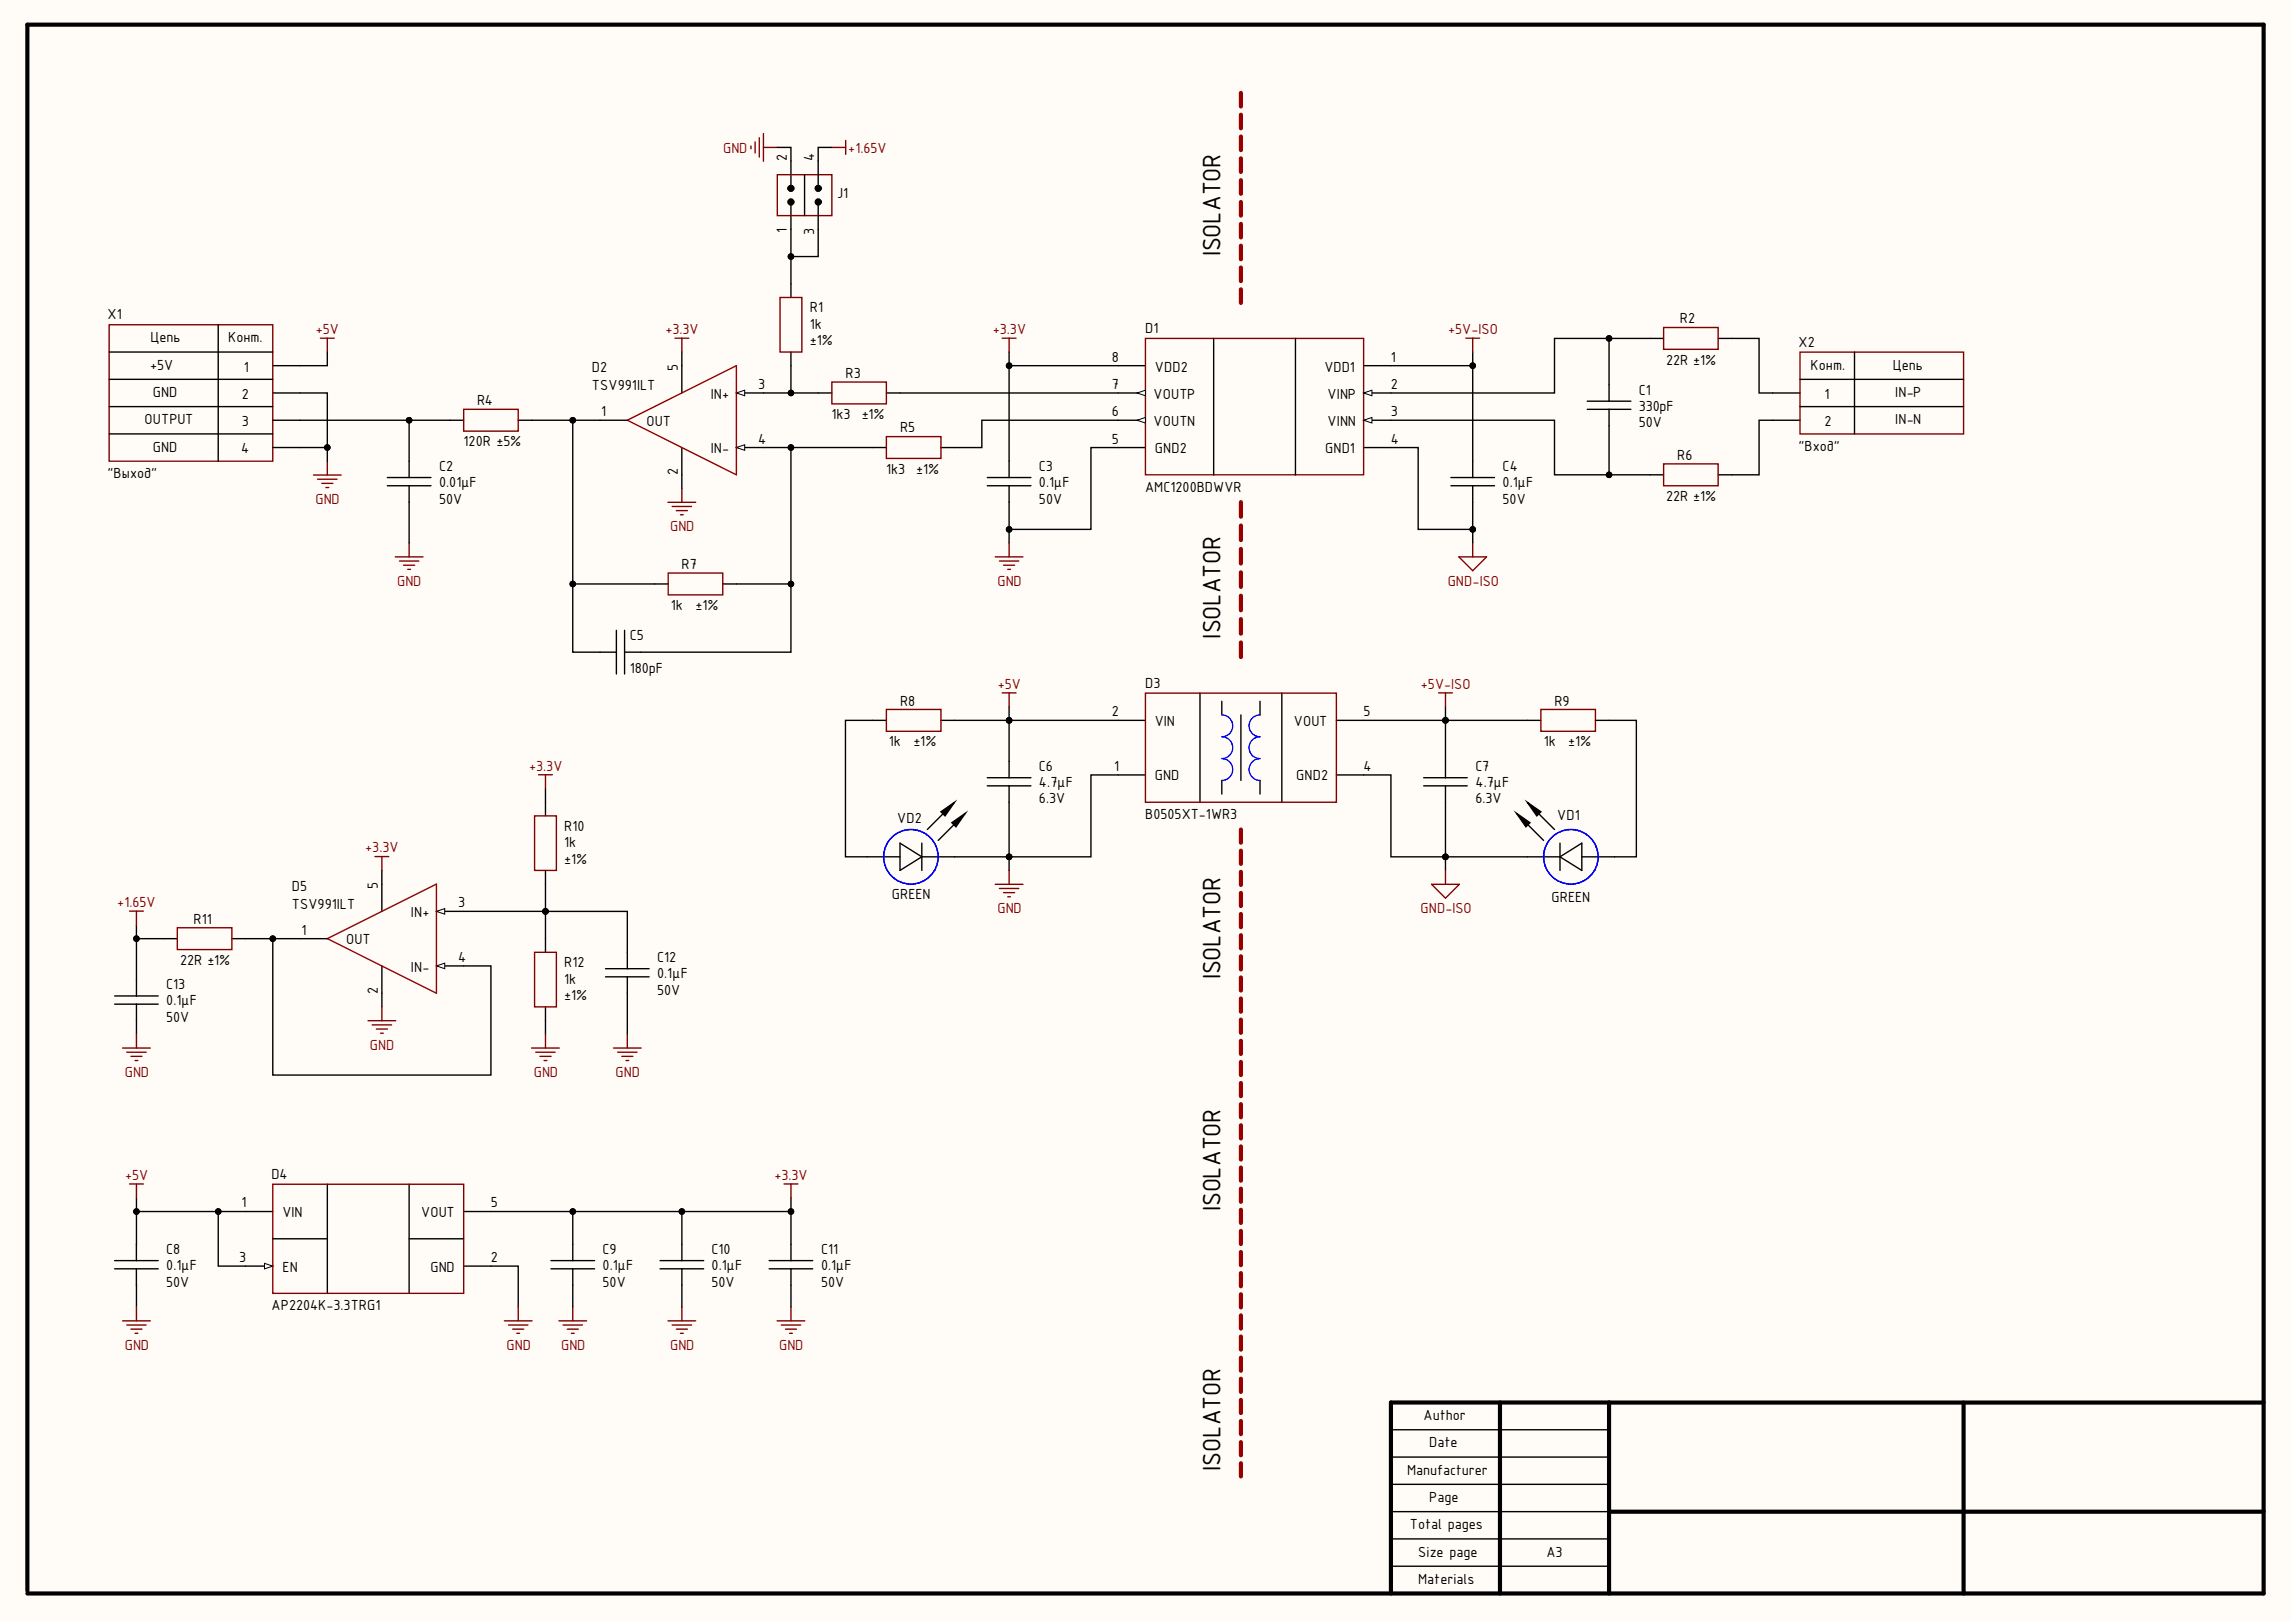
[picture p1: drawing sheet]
<svg xmlns="http://www.w3.org/2000/svg" width="420mm" height="297mm" viewBox="0 0 420 297" stroke-linecap="round" stroke-linejoin="round" font-family="sans-serif">
<defs><g id="words">
<g font-size="5">
<text x="223.4" y="46.9" transform="rotate(-90 223.4 46.9)">ISOLATOR</text>
<text x="223.4" y="116.9" transform="rotate(-90 223.4 116.9)">ISOLATOR</text>
<text x="223.4" y="179.3" transform="rotate(-90 223.4 179.3)">ISOLATOR</text>
<text x="223.4" y="221.7" transform="rotate(-90 223.4 221.7)">ISOLATOR</text>
<text x="223.4" y="269.1" transform="rotate(-90 223.4 269.1)">ISOLATOR</text>
</g>
<g font-size="2.9" fill="#800000">
<text x="132.4" y="28">GND</text>
<text x="155.3" y="28">+1.65V</text>
<text x="57.8" y="61.1">+5V</text>
<text x="121.8" y="61.1">+3.3V</text>
<text x="181.8" y="61.1">+3.3V</text>
<text x="265.1" y="61.1">+5V-ISO</text>
<text x="57.7" y="92.3">GND</text>
<text x="122.7" y="97.2">GND</text>
<text x="72.7" y="107.3">GND</text>
<text x="182.6" y="107.3">GND</text>
<text x="265" y="107.3">GND-ISO</text>
<text x="182.7" y="126.1">+5V</text>
<text x="260.1" y="126.1">+5V-ISO</text>
<text x="96.9" y="141">+3.3V</text>
<text x="66.9" y="156">+3.3V</text>
<text x="21.5" y="166">+1.65V</text>
<text x="182.6" y="167.2">GND</text>
<text x="260.1" y="167.2">GND-ISO</text>
<text x="22.8" y="197.2">GND</text>
<text x="67.7" y="192.1">GND</text>
<text x="97.7" y="197.2">GND</text>
<text x="112.7" y="197.2">GND</text>
<text x="22.9" y="216">+5V</text>
<text x="141.8" y="216">+3.3V</text>
<text x="22.8" y="247.1">GND</text>
<text x="92.7" y="247.1">GND</text>
<text x="102.7" y="247.1">GND</text>
<text x="122.7" y="247.1">GND</text>
<text x="142.6" y="247.1">GND</text>
</g>
<g font-size="2.9">
<text x="144.1" y="29.4" transform="rotate(-90 144.1 29.4)">2</text>
<text x="149" y="29.4" transform="rotate(-90 149 29.4)">4</text>
<text x="153.3" y="36.2">J1</text>
<text x="144.1" y="42.7" transform="rotate(-90 144.1 42.7)">1</text>
<text x="149" y="43" transform="rotate(-90 149 43)">3</text>
<text x="19.7" y="58.4">X1</text>
<text x="148.3" y="57.2">R1</text>
<text x="307.6" y="59.2">R2</text>
<text x="27.6" y="62.7">Цепь</text>
<text x="41.8" y="62.7">Конт.</text>
<text x="148.3" y="63.2">±1%</text>
<text x="148.3" y="60.2">1k</text>
<text x="209.7" y="61">D1</text>
<text x="329.3" y="63.4">X2</text>
<text x="27.5" y="67.7">+5V</text>
<text x="44.6" y="68">1</text>
<text x="108.4" y="71.5">TSV991ILT</text>
<text x="108.4" y="68.2">D2</text>
<text x="124.1" y="67.9" transform="rotate(-90 124.1 67.9)">5</text>
<text x="138.8" y="71.2">3</text>
<text x="154.8" y="69.2">R3</text>
<text x="203.6" y="66.2">8</text>
<text x="203.6" y="71.2">7</text>
<text x="211.4" y="68">VDD2</text>
<text x="242.5" y="68">VDD1</text>
<text x="254.6" y="66.2">1</text>
<text x="254.6" y="71.2">2</text>
<text x="305" y="66.7">22R ±1%</text>
<text x="331.5" y="67.7">Конт.</text>
<text x="346.5" y="67.7">Цепь</text>
<text x="26.5" y="77.6">OUTPUT</text>
<text x="28" y="72.6">GND</text>
<text x="44.3" y="73">2</text>
<text x="44.3" y="78">3</text>
<text x="87.3" y="74.2">R4</text>
<text x="110.1" y="76.2">1</text>
<text x="118.4" y="78">OUT</text>
<text x="130.1" y="73">IN+</text>
<text x="152.3" y="76.7">1k3 ±1%</text>
<text x="203.6" y="76.2">6</text>
<text x="211.2" y="73">VOUTP</text>
<text x="211.2" y="78">VOUTN</text>
<text x="243.1" y="73">VINP</text>
<text x="243.1" y="78">VINN</text>
<text x="254.6" y="76.2">3</text>
<text x="300" y="75.2">330pF</text>
<text x="300" y="72.2">C1</text>
<text x="334" y="73">1</text>
<text x="334" y="78">2</text>
<text x="347" y="72.6">IN-P</text>
<text x="347" y="77.6">IN-N</text>
<text x="28" y="82.7">GND</text>
<text x="44.1" y="83">4</text>
<text x="84.9" y="81.7">120R ±5%</text>
<text x="130.1" y="83">IN-</text>
<text x="138.8" y="81.2">4</text>
<text x="164.8" y="79.2">R5</text>
<text x="203.6" y="81.2">5</text>
<text x="211.4" y="83">GND2</text>
<text x="242.6" y="83">GND1</text>
<text x="254.6" y="81.2">4</text>
<text x="300" y="78.1">50V</text>
<text x="329.3" y="82.5">&quot;Вход&quot;</text>
<text x="19.7" y="87.4">&quot;Выход&quot;</text>
<text x="80.4" y="89.1">0.01μF</text>
<text x="80.4" y="86.2">C2</text>
<text x="124.1" y="87" transform="rotate(-90 124.1 87)">2</text>
<text x="162.2" y="86.7">1k3 ±1%</text>
<text x="190.2" y="89.1">0.1μF</text>
<text x="190.2" y="86.2">C3</text>
<text x="209.7" y="90">AMC1200BDWVR</text>
<text x="275.1" y="89.1">0.1μF</text>
<text x="275.1" y="86.2">C4</text>
<text x="307.1" y="84.1">R6</text>
<text x="80.4" y="92.2">50V</text>
<text x="190.2" y="92.2">50V</text>
<text x="275.1" y="92.2">50V</text>
<text x="305" y="91.7">22R ±1%</text>
<text x="124.8" y="104.1">R7</text>
<text x="122.8" y="111.6">1k</text>
<text x="127.3" y="111.6">±1%</text>
<text x="115.3" y="117.1">C5</text>
<text x="115.3" y="123.1">180pF</text>
<text x="209.7" y="125.8">D3</text>
<text x="164.8" y="129.1">R8</text>
<text x="203.6" y="131.1">2</text>
<text x="249.7" y="131.1">5</text>
<text x="284.6" y="129.1">R9</text>
<text x="162.7" y="136.6">1k</text>
<text x="167.2" y="136.6">±1%</text>
<text x="211.4" y="132.8">VIN</text>
<text x="236.9" y="132.8">VOUT</text>
<text x="282.6" y="136.6">1k</text>
<text x="287.1" y="136.6">±1%</text>
<text x="190.2" y="141">C6</text>
<text x="204" y="141">1</text>
<text x="211.4" y="142.8">GND</text>
<text x="237.3" y="142.8">GND2</text>
<text x="249.7" y="141">4</text>
<text x="270.1" y="141">C7</text>
<text x="190.2" y="147.1">6.3V</text>
<text x="190.2" y="144.1">4.7μF</text>
<text x="209.7" y="149.9">B0505XT-1WR3</text>
<text x="270.1" y="147.1">6.3V</text>
<text x="270.1" y="144.1">4.7μF</text>
<text x="103.3" y="155.1">1k</text>
<text x="103.3" y="152">R10</text>
<text x="164.3" y="150.6">VD2</text>
<text x="285.1" y="150.1">VD1</text>
<text x="103.3" y="158">±1%</text>
<text x="53.4" y="166.3">TSV991ILT</text>
<text x="53.4" y="163">D5</text>
<text x="69.2" y="162.8" transform="rotate(-90 69.2 162.8)">5</text>
<text x="75.2" y="167.9">IN+</text>
<text x="83.9" y="166.1">3</text>
<text x="163.3" y="164.6">GREEN</text>
<text x="284.1" y="165.1">GREEN</text>
<text x="35.4" y="169">R11</text>
<text x="55.2" y="171.1">1</text>
<text x="63.4" y="172.8">OUT</text>
<text x="33" y="176.6">22R ±1%</text>
<text x="75.2" y="177.8">IN-</text>
<text x="83.9" y="176.1">4</text>
<text x="103.3" y="177.1">R12</text>
<text x="120.3" y="179">0.1μF</text>
<text x="120.3" y="176.1">C12</text>
<text x="30.4" y="184">0.1μF</text>
<text x="30.4" y="181">C13</text>
<text x="69.2" y="181.9" transform="rotate(-90 69.2 181.9)">2</text>
<text x="103.3" y="183.1">±1%</text>
<text x="103.3" y="180">1k</text>
<text x="120.3" y="182.1">50V</text>
<text x="30.4" y="187">50V</text>
<text x="49.7" y="215.7">D4</text>
<text x="44.2" y="221">1</text>
<text x="89.9" y="221">5</text>
<text x="51.7" y="222.7">VIN</text>
<text x="77.1" y="222.7">VOUT</text>
<text x="30.4" y="232.4">0.1μF</text>
<text x="30.4" y="229.5">C8</text>
<text x="43.8" y="231">3</text>
<text x="51.7" y="232.8">EN</text>
<text x="78.8" y="232.8">GND</text>
<text x="89.9" y="231">2</text>
<text x="110.3" y="232.4">0.1μF</text>
<text x="110.3" y="229.5">C9</text>
<text x="130.3" y="232.4">0.1μF</text>
<text x="130.3" y="229.5">C10</text>
<text x="150.3" y="232.4">0.1μF</text>
<text x="150.3" y="229.5">C11</text>
<text x="30.4" y="235.5">50V</text>
<text x="49.7" y="239.8">AP2204K-3.3TRG1</text>
<text x="110.3" y="235.5">50V</text>
<text x="130.3" y="235.5">50V</text>
<text x="150.3" y="235.5">50V</text>
<text x="260.6" y="259.9">Author</text>
<text x="257.6" y="269.9">Manufacturer</text>
<text x="261.7" y="264.9">Date</text>
<text x="261.7" y="274.9">Page</text>
<text x="258.1" y="279.9">Total pages</text>
<text x="259.6" y="284.9">Size page</text>
<text x="283.1" y="284.9">A3</text>
<text x="259.6" y="289.9">Materials</text>
</g>
</g></defs>
<g fill="#fffcf8">
<path d="M0 0h419.4v296.6h-419.4z" fill-rule="evenodd"/>
<path d="M0 0h419.4v296.6h-419.4z" fill-rule="evenodd"/>
</g>
<path d="M274.6 256.7v34.9M294.6 256.7v34.9M359.5 256.7v34.9M414.4 256.7h-159.7v34.9M294.6 276.7h119.8M5 291.1v-286.6h409.4v287.1h-409.4" fill="none" stroke="#000" stroke-width=".76"/>
<g fill="none" stroke="#000" stroke-width=".25">
<path d="M204.7 66.9h5M222.2 61.9v25M237.2 61.9v25M249.7 66.9h5M249.7 71.9h5M204.7 81.9h5M249.7 81.9h5M254.7 276.7h39.9M254.7 271.7h39.9M254.7 266.7h39.9M254.7 261.7h39.9M254.7 286.6h39.9"/>
<path d="M254.7 281.6h39.9"/>
</g>
<path d="M209.7 61.9h40v25h-40z" fill="none" stroke="#800000" stroke-width=".25"/>
<path d="M249.7 71.9l1.5-.5v1z" fill="#f8fcff"/>
<path d="M249.7 71.9l1.5-.5v1z" fill="none" stroke="#000" stroke-width=".18"/>
<path d="M249.7 76.9h5" fill="none" stroke="#000" stroke-width=".25"/>
<path d="M249.7 76.9l1.5-.5v1z" fill="#f8fcff"/>
<path d="M249.7 76.9l1.5-.5v1z" fill="none" stroke="#000" stroke-width=".18"/>
<path d="M204.7 71.9h5" fill="none" stroke="#000" stroke-width=".25"/>
<path d="M208.2 71.9l1.5-.5v1z" fill="#f8fcff"/>
<path d="M208.2 71.9l1.5-.5v1z" fill="none" stroke="#000" stroke-width=".18"/>
<path d="M204.7 76.9h5" fill="none" stroke="#000" stroke-width=".25"/>
<path d="M208.2 76.9l1.5-.5v1z" fill="#f8fcff"/>
<g fill="none" stroke="#000" stroke-width=".18">
<path d="M208.2 76.9l1.5-.5v1z"/>
<circle cx="74.9" cy="76.9" r=".51"/>
<circle cx="104.9" cy="76.9" r=".51"/>
<circle cx="144.8" cy="71.9" r=".51"/>
<circle cx="184.7" cy="66.9" r=".51"/>
<circle cx="269.6" cy="66.9" r=".51"/>
<circle cx="294.6" cy="61.9" r=".51"/>
<circle cx="144.8" cy="81.9" r=".51"/>
<circle cx="184.7" cy="96.9" r=".51"/>
<circle cx="294.6" cy="86.9" r=".51"/>
<circle cx="104.9" cy="106.9" r=".51"/>
<circle cx="144.8" cy="106.9" r=".51"/>
<circle cx="184.7" cy="131.8" r=".51"/>
<circle cx="264.6" cy="131.8" r=".51"/>
<circle cx="184.7" cy="156.8" r=".51"/>
<circle cx="264.6" cy="156.8" r=".51"/>
</g>
<g fill="none" stroke="#000" stroke-width=".25">
<path d="M54.9 76.9h20M84.9 76.9h-10v10.5M94.9 76.9h10M109.9 76.9h-5v30h17.4M124.8 64.4v2.5M139.8 71.9h10M144.8 66.9v5M164.8 71.9h39.9M184.7 64.4v2.5M204.7 66.9h-20v17.5M204.7 76.9h-24.9v5h-5M254.7 76.9h29.9v10h10"/>
<path d="M254.7 66.9h14.9v17.5M290.6 74.9h8M290.6 73.4h8M294.6 74.9v12h10M294.6 61.9h-10v10h-29.9M304.6 61.9h-10v11.5M314.6 61.9h2.5M70.9 88.9h8M70.9 87.4h8M74.9 88.9v10.5M124.8 86.9v2.5M139.8 81.9h20"/>
<path d="M144.8 81.9v25h-12.5M184.7 96.9v2.5M204.7 81.9h-5v15h-15v-5M314.6 86.9h2.5M184.7 129.3v2.5M204.7 131.8h-20v7.5M264.6 129.3v2.5M184.7 156.8v2.5M204.7 141.8h-5v15h-15v-10M264.6 156.8v2.5M279.6 156.8h6M289.6 156.8h6"/>
</g>
<g fill="#000">
<circle cx="74.9" cy="76.9" r=".51"/>
<circle cx="104.9" cy="76.9" r=".51"/>
<circle cx="144.8" cy="71.9" r=".51"/>
<circle cx="184.7" cy="66.9" r=".51"/>
<circle cx="269.6" cy="66.9" r=".51"/>
<circle cx="294.6" cy="61.9" r=".51"/>
<circle cx="144.8" cy="81.9" r=".51"/>
<circle cx="184.7" cy="96.9" r=".51"/>
<circle cx="294.6" cy="86.9" r=".51"/>
<circle cx="104.9" cy="106.9" r=".51"/>
<circle cx="144.8" cy="106.9" r=".51"/>
<circle cx="184.7" cy="131.8" r=".51"/>
<circle cx="264.6" cy="131.8" r=".51"/>
<circle cx="184.7" cy="156.8" r=".51"/>
<circle cx="264.6" cy="156.8" r=".51"/>
</g>
<g fill="none" stroke="#800000" stroke-width=".25">
<path d="M137.5 26.7v.5M138.2 26v2M139 25.2v3.6M139.8 24.4v5.1M139.8 27h2.5M304.6 59.9h10v4h-10zM84.9 74.9h10v4h-10zM123.6 61.9h2.5M124.8 61.9v2.5M183.5 61.9h2.5M184.7 61.9v2.5M74.9 99.4v2.5"/>
<path d="M122.3 91.9h5.1M123.1 92.7h3.5M123.8 93.5h2M124.6 94.2h.5M124.8 89.4v2.5M184.7 99.4v2.5M304.6 84.9h10v4h-10zM72.4 101.9h5M73.1 102.7h3.6M73.9 103.4h2M74.7 104.2h.5M122.3 104.9h10v4h-10z"/>
<path d="M182.2 101.9h5.1M183 102.7h3.5M183.7 103.4h2.1M184.5 104.2h.5M184.7 159.3v2.5M182.2 161.8h5.1M183 162.6h3.5M183.7 163.4h2.1M184.5 164.1h.5"/>
</g>
<path d="M279.6 150.8l3 3M281.6 148.8l3 3M285.6 154.3v5M285.6 156.8l4-2.5v5z" fill="none" stroke="#030000" stroke-width=".25"/>
<circle cx="287.6" cy="156.8" r="5" fill="none" stroke="#00f" stroke-width=".25"/>
<path d="M277.6 148.8l2.5 1.8-.7 .7z" fill="#030000"/>
<path d="M277.6 148.8l2.5 1.8-.7 .7z" fill="none" stroke="#030000" stroke-width=".25"/>
<path d="M279.6 146.8l2.5 1.8-.7 .7z" fill="#030000"/>
<path d="M164.8 154.3l4 2.5-4 2.5zM168.8 154.3v5M172.8 148.8l-3 3M174.8 150.8l-3 3M279.6 146.8l2.5 1.8-.7 .7z" fill="none" stroke="#030000" stroke-width=".25"/>
<g fill="none" stroke="#000" stroke-width=".25">
<path d="M204.7 131.8h5M219.7 126.9v19.9M223.7 128.4v2.4M227.2 130.8v12M230.7 128.4v2.4M234.7 126.9v19.9M244.7 131.8h34.9M264.6 131.8v7.5M294.6 131.8h5v25h-4M158.8 156.8h6M168.8 156.8h6M204.7 141.8h5"/>
<path d="M223.7 142.8v2.5M230.7 142.8v2.5M244.7 141.8h10v15h24.9M264.6 146.8v10"/>
</g>
<g fill="#000">
<circle cx="264.6" cy="131.8" r=".51"/>
<circle cx="264.6" cy="156.8" r=".51"/>
</g>
<g fill="none" stroke="#000" stroke-width=".18">
<circle cx="264.6" cy="131.8" r=".51"/>
<circle cx="264.6" cy="156.8" r=".51"/>
</g>
<g fill="none" stroke="#980000" stroke-width=".76">
<path d="M227.2 151.8v2.4M227.2 155.7v2.4M227.2 159.6v2.4M227.2 163.4v2.4M227.2 167.3v2.4M227.2 171.1v2.5M227.2 175v2.4M227.2 178.9v2.4M227.2 182.7v2.5M227.2 186.6v2.4M227.2 190.5v2.4M227.2 194.3v2.5"/>
<path d="M227.2 198.2v2.4M227.2 202.1v2.4M227.2 205.9v2.5M227.2 209.8v2.4M227.2 213.7v2.4M227.2 217.5v2.5M227.2 221.4v2.4M227.2 225.3v2.4M227.2 229.1v2.5M227.2 233v2.4M227.2 236.9v2.4M227.2 240.7v2.5"/>
<path d="M227.2 244.6v2.4M227.2 248.5v2.4M227.2 252.3v2.5M227.2 256.2v2.4M227.2 260.1v2.4M227.2 263.9v2.4M227.2 267.8v2.4"/>
</g>
<path d="M183.5 126.8h2.5M184.7 126.8v2.5M209.7 126.9h35v19.9h-35zM263.4 126.8h2.5M264.6 126.8v2.5M264.6 159.3v2.5M262.1 161.8h5.1l-2.6 2.6z" fill="none" stroke="#800000" stroke-width=".25"/>
<g fill="none" stroke="#00f" stroke-width=".25">
<path d="M223.7 130.8a2 2 0 0 1 2 2.1 2 2 0 0 1-2 1.9M223.7 134.8a2 2 0 0 1 2 2.1 2 2 0 0 1-2 1.9M223.7 138.8a2 2 0 0 1 2 2.1 2 2 0 0 1-2 1.9M230.7 130.8a2 2 0 0 0-2 2 2 2 0 0 0 2 2 2 2 0 0 0-2 2 2 2 0 0 0 2 2 2 2 0 0 0-2 2 2 2 0 0 0 2 2"/>
<circle cx="166.8" cy="156.8" r="5"/>
</g>
<path d="M174.3 150.6l2.5-1.8-1.8 2.5z" fill="#030000"/>
<path d="M174.3 150.6l2.5-1.8-1.8 2.5z" fill="none" stroke="#030000" stroke-width=".25"/>
<path d="M172.3 148.6l2.5-1.8-1.8 2.5z" fill="#030000"/>
<path d="M172.3 148.6l2.5-1.8-1.8 2.5z" fill="none" stroke="#030000" stroke-width=".25"/>
<g fill="none" stroke="#000" stroke-width=".25">
<path d="M144.8 51.9v2.5M144.8 64.4v2.5M149.8 71.9h2.5M162.3 71.9h2.5M159.8 81.9h2.5M172.3 81.9h2.5M104.9 106.9v12.5h7.9M112.8 115.4v8M114.3 115.4v8M144.8 106.9v12.5h-30.5M162.3 131.8h-7.5v25h4M172.3 131.8h12.4"/>
<path d="M184.7 139.3v3M264.6 139.3v3M279.6 131.8h2.5M292.1 131.8h2.5M174.8 156.8h9.9M180.8 143.8h7.9M180.8 142.3h7.9M184.7 143.8v3M260.6 143.8h8M260.6 142.3h8M264.6 143.8v3M44.9 221.7h5"/>
<path d="M44.9 231.7h5M84.9 231.7h5"/>
</g>
<path d="M142.8 54.4h4v10h-4zM152.3 69.9h10v4h-10zM162.3 79.9h10v4h-10zM162.3 129.8h10v4h-10zM282.1 129.8h10v4h-10z" fill="none" stroke="#800000" stroke-width=".25"/>
<g fill="#000">
<circle cx="104.9" cy="106.9" r=".51"/>
<circle cx="144.8" cy="106.9" r=".51"/>
<circle cx="184.7" cy="131.8" r=".51"/>
<circle cx="184.7" cy="156.8" r=".51"/>
</g>
<g fill="none" stroke="#000" stroke-width=".18">
<circle cx="104.9" cy="106.9" r=".51"/>
<circle cx="144.8" cy="106.9" r=".51"/>
<circle cx="184.7" cy="131.8" r=".51"/>
<circle cx="184.7" cy="156.8" r=".51"/>
</g>
<path d="M48.4 231.2l1.5 .5-1.5 .5z" fill="#f8fcff"/>
<g fill="none" stroke="#000" stroke-width=".18">
<path d="M48.4 231.2l1.5 .5-1.5 .5z"/>
<circle cx="144.8" cy="47" r=".51"/>
<circle cx="269.6" cy="66.9" r=".51"/>
<circle cx="59.9" cy="81.9" r=".51"/>
<circle cx="269.6" cy="96.9" r=".51"/>
<circle cx="25" cy="171.8" r=".51"/>
<circle cx="49.9" cy="171.8" r=".51"/>
<circle cx="99.9" cy="166.8" r=".51"/>
<circle cx="25" cy="221.7" r=".51"/>
<circle cx="40" cy="221.7" r=".51"/>
<circle cx="104.9" cy="221.7" r=".51"/>
<circle cx="124.8" cy="221.7" r=".51"/>
<circle cx="144.8" cy="221.7" r=".51"/>
</g>
<g fill="none" stroke="#000" stroke-width=".25">
<path d="M144.8 37v14.9M144.8 29.5v5M147.3 32v7.5M149.8 37v10h-5M149.8 29.5v5M40 59.4v25M20 69.4h29.9M20 74.4h29.9M20 64.4h29.9M20 79.4h29.9M49.9 71.9h10v10M49.9 76.9h5"/>
<path d="M59.9 64.4v2.5h-10M269.6 64.4v2.5M317.1 61.9h5v10h7.4M329.5 76.9h-7.4v10h-5M329.5 69.4h30M329.5 74.4h30M339.5 64.4v15M49.9 81.9h10v2.5M254.7 81.9h4.9v15h10M265.6 88.9h8M265.6 87.4h8M269.6 88.9v10.5"/>
<path d="M269.6 84.4v3M69.9 159.3v2.5M99.9 159.3v7.5h15v10.5M99.9 144.3v5M25 169.3v2.5M32.5 171.8h-7.5v10.5M42.5 171.8h7.4M54.9 171.8h-5v25h40v-20h-5M69.9 176.8v7.5M79.9 166.8h20v7.5M110.9 178.8h7.9M110.9 177.3h7.9"/>
<path d="M114.9 178.8v10.5M21 183.8h8M21 182.3h8M25 183.8v5.5M99.9 184.3v5M25 219.2v2.5M59.9 216.7v20M74.9 216.7v20M144.8 219.2v2.5M21 232.2h8M21 230.7h8M25 232.2v7"/>
<path d="M40 221.7h-15v9M44.9 221.7h-4.9v10h4.9M49.9 226.7h10M74.9 226.7h10M84.9 221.7h20v9M89.9 231.7h5v7.5M100.9 232.2h8M100.9 230.7h8M104.9 221.7h19.9v9M104.9 232.2v7M120.8 232.2h8M120.8 230.7h8"/>
<path d="M124.8 221.7h20v9M124.8 232.2v7M140.8 232.2h8M140.8 230.7h8M144.8 232.2v7"/>
</g>
<g fill="none" stroke="#800000" stroke-width=".25">
<path d="M142.3 32h10v7.5h-10zM152.3 27h2.5M154.8 25.7v2.5M20 59.4h29.9v25h-29.9zM58.7 61.9h2.5M59.9 61.9v2.5M268.4 61.9h2.5M269.6 61.9v2.5M329.5 64.4h30v15h-30zM57.4 86.9h5.1M58.1 87.7h3.6M58.9 88.5h2"/>
<path d="M59.7 89.2h.5M59.9 84.4v2.5M269.6 99.4v2.5M267.1 101.9h5.1l-2.6 2.6zM68.6 156.8h2.6M69.9 156.8v2.5M97.9 149.3h4v10h-4zM98.6 141.8h2.5M99.9 141.8v2.5M23.7 166.8h2.5M25 166.8v2.5M32.5 169.8h10v4h-10z"/>
<path d="M97.9 174.3h4v10h-4zM22.4 191.8h5.1M23.2 192.6h3.6M24 193.3h2M24.7 194.1h.5M25 189.3v2.5M67.4 186.8h5.1M68.1 187.6h3.6M68.9 188.3h2M69.7 189.1h.5M69.9 184.3v2.5M97.3 191.8h5.1"/>
<path d="M98.1 192.6h3.5M98.9 193.3h2M99.6 194.1h.5M99.9 189.3v2.5M112.3 191.8h5.1M113.1 192.6h3.5M113.8 193.3h2.1M114.6 194.1h.5M114.9 189.3v2.5M23.7 216.7h2.6M25 216.7v2.5M49.9 216.7h35v20h-35z"/>
<path d="M143.5 216.7h2.6M144.8 216.7v2.5M25 239.2v2.5M94.9 239.2v2.5M104.9 239.2v2.5M124.8 239.2v2.5M144.8 239.2v2.5M22.4 241.7h5.1M23.2 242.5h3.6M24 243.3h2M24.7 244h.5M92.3 241.7h5.1"/>
<path d="M93.1 242.5h3.6M93.9 243.3h2M94.6 244h.5M102.3 241.7h5.1M103.1 242.5h3.5M103.8 243.3h2.1M104.6 244h.5M122.3 241.7h5.1M123.1 242.5h3.5M123.8 243.3h2.1M124.6 244h.5M142.3 241.7h5"/>
<path d="M143 242.5h3.6M143.8 243.3h2M144.6 244h.5"/>
</g>
<g fill="none" stroke="#980000" stroke-width=".76">
<path d="M227.2 17v2.5M227.2 21v2.5M227.2 25v2.5M227.2 29v2.5M227.2 33v2.5M227.2 37v2.5M227.2 41v2.5M227.2 45v2.5M227.2 49v2.5M227.2 53v2.4M227.2 91.9v2.7M227.2 96.2v2.7"/>
<path d="M227.2 100.5v2.6M227.2 104.7v2.7M227.2 109v2.7M227.2 113.3v2.7M227.2 117.6v2.7"/>
</g>
<g fill="#000">
<circle cx="144.8" cy="47" r=".51"/>
<circle cx="269.6" cy="66.9" r=".51"/>
<circle cx="59.9" cy="81.9" r=".51"/>
<circle cx="269.6" cy="96.9" r=".51"/>
<circle cx="25" cy="171.8" r=".51"/>
<circle cx="49.9" cy="171.8" r=".51"/>
<circle cx="99.9" cy="166.8" r=".51"/>
<circle cx="25" cy="221.7" r=".51"/>
<circle cx="40" cy="221.7" r=".51"/>
<circle cx="104.9" cy="221.7" r=".51"/>
<circle cx="124.8" cy="221.7" r=".51"/>
<circle cx="144.8" cy="221.7" r=".51"/>
</g>
<g fill="none" stroke="#000" stroke-width=".76">
<circle cx="144.8" cy="37" r=".25"/>
<circle cx="144.8" cy="34.5" r=".25"/>
<circle cx="149.8" cy="37" r=".25"/>
<circle cx="149.8" cy="34.5" r=".25"/>
</g>
<path d="M79.9 166.8l1.5-.5v1z" fill="#f8fcff"/>
<path d="M79.9 166.8l1.5-.5v1z" fill="none" stroke="#000" stroke-width=".18"/>
<path d="M79.9 176.8h5" fill="none" stroke="#000" stroke-width=".25"/>
<path d="M79.9 176.8l1.5-.5v1z" fill="#f8fcff"/>
<path d="M79.9 176.8l1.5-.5v1z" fill="none" stroke="#000" stroke-width=".18"/>
<path d="M134.8 71.9h5M124.8 81.9v5M54.9 171.8h5M69.9 161.8v5" fill="none" stroke="#000" stroke-width=".25"/>
<path d="M59.9 171.8l20-10v20z" fill="none" stroke="#980000" stroke-width=".25"/>
<path d="M134.8 71.9l1.5-.5v1z" fill="#f8fcff"/>
<path d="M134.8 71.9l1.5-.5v1z" fill="none" stroke="#000" stroke-width=".18"/>
<path d="M134.8 81.9h5" fill="none" stroke="#000" stroke-width=".25"/>
<path d="M134.8 81.9l1.5-.5v1z" fill="#f8fcff"/>
<path d="M134.8 81.9l1.5-.5v1z" fill="none" stroke="#000" stroke-width=".18"/>
<path d="M142.3 27h2.5v2.5M152.3 27h-2.5v2.5M109.9 76.9h4.9M124.8 66.9v5M180.8 88.9h7.9M180.8 87.4h7.9M184.7 84.4v3M184.7 88.9v3" fill="none" stroke="#000" stroke-width=".25"/>
<path d="M114.8 76.9l20-10v20z" fill="none" stroke="#980000" stroke-width=".25"/>
<use href="#words"/>
</svg>
